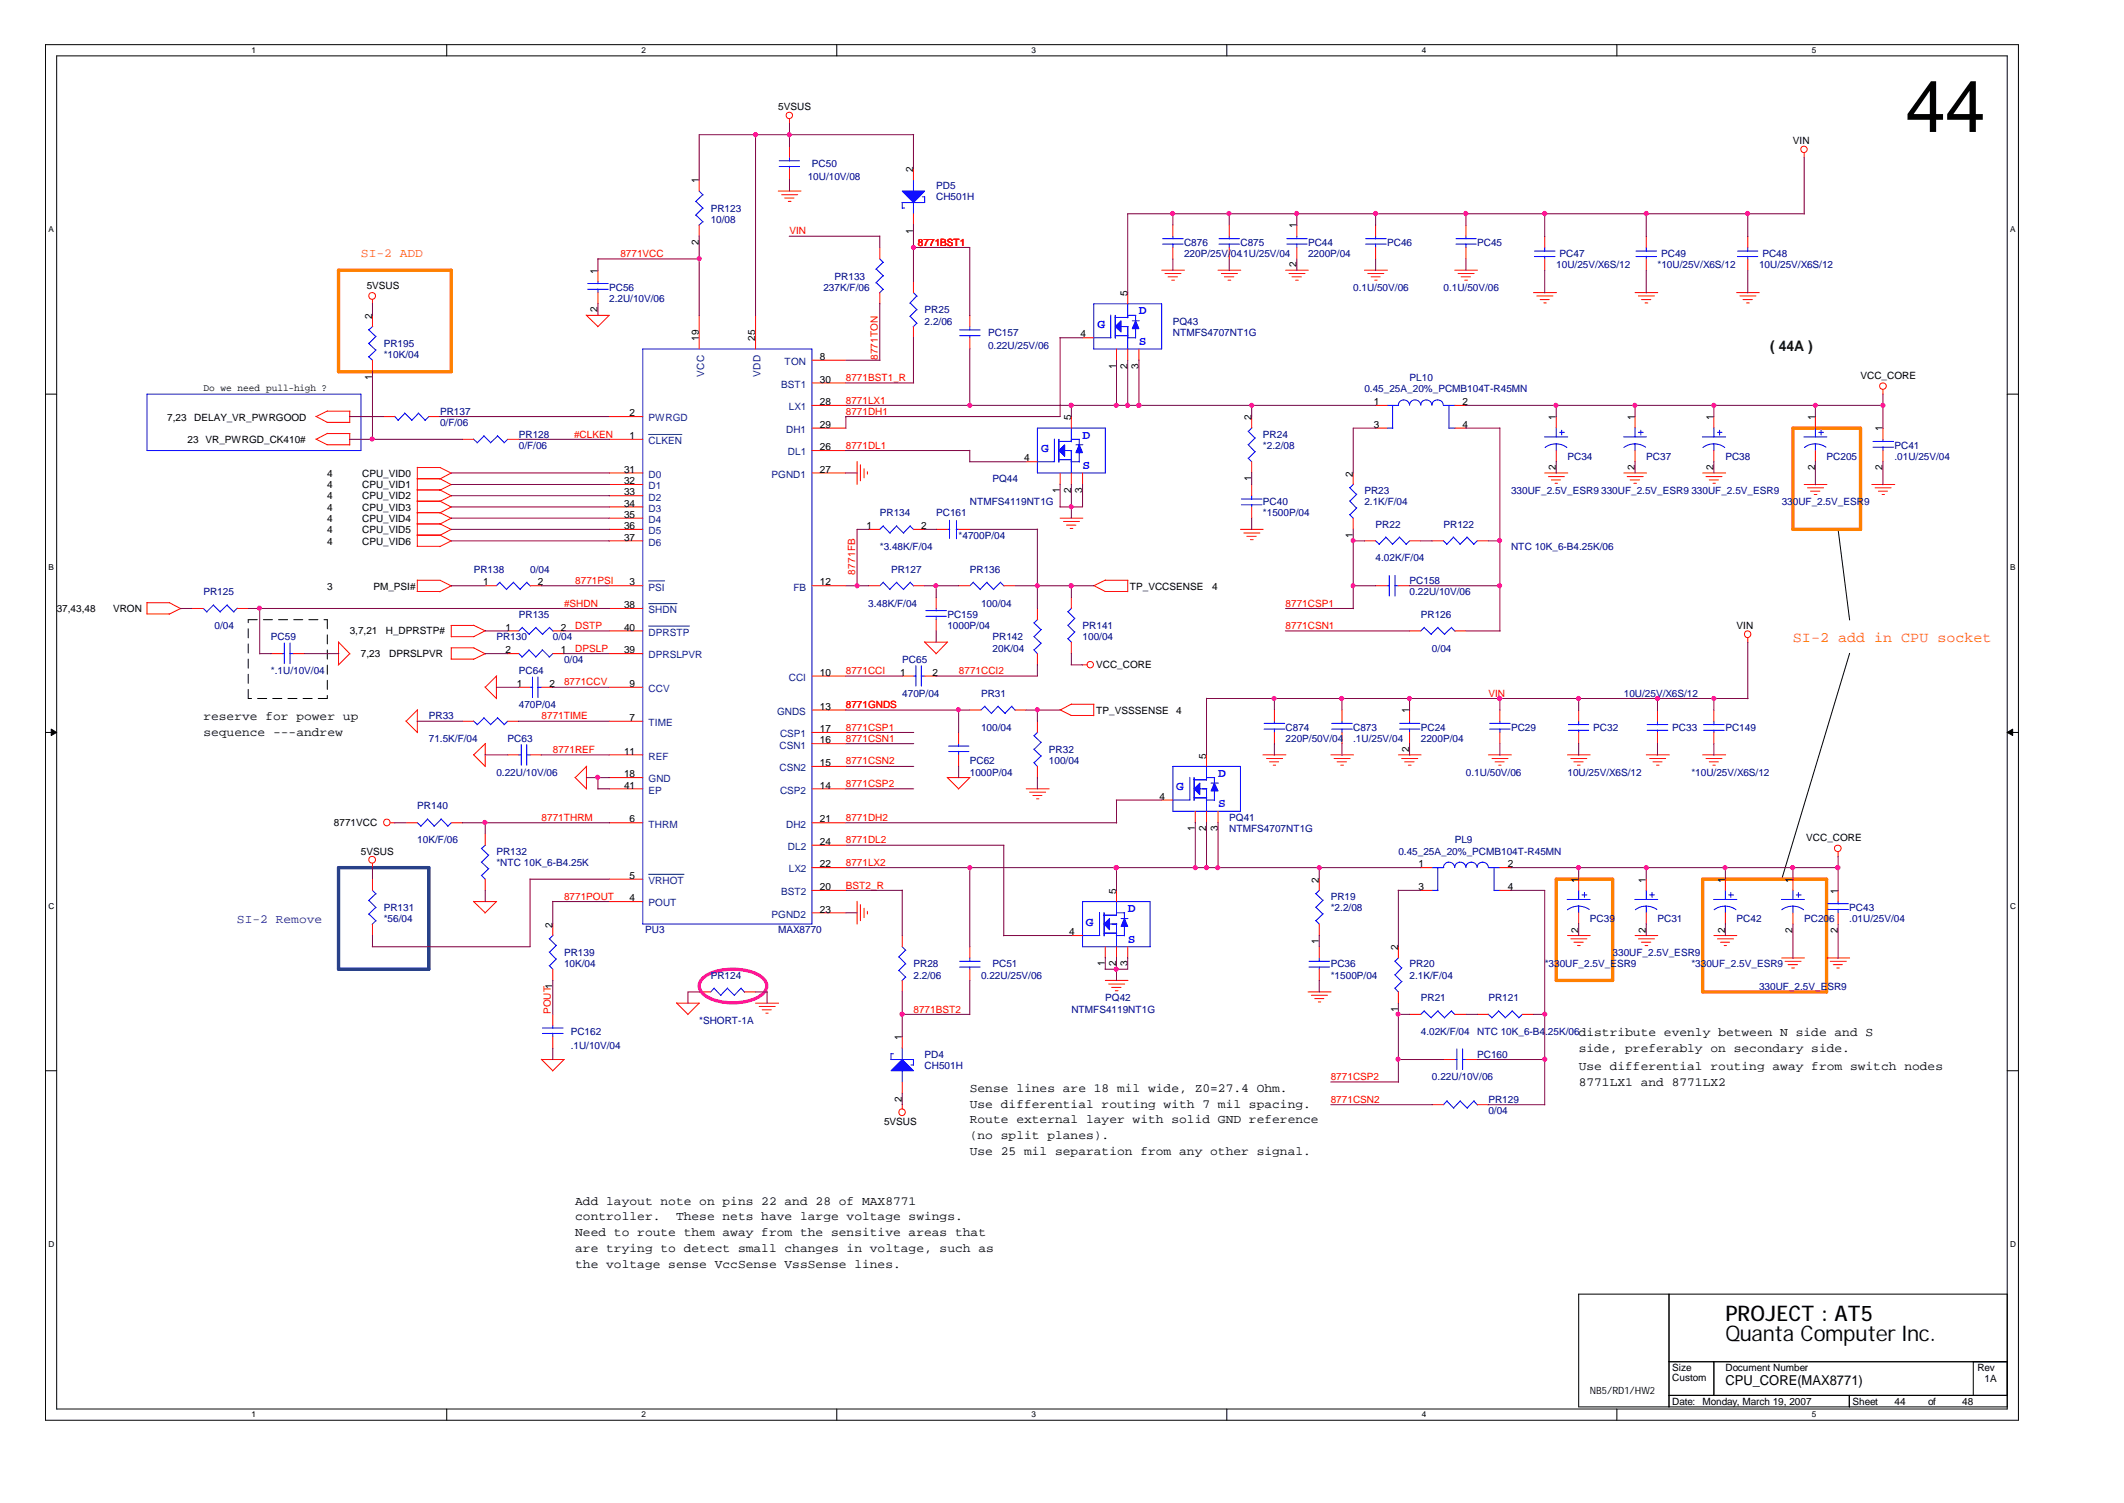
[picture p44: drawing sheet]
<svg xmlns="http://www.w3.org/2000/svg" width="297mm" height="210mm" viewBox="0 0 297 210" stroke-linecap="round" stroke-linejoin="round" font-family="sans-serif">
<defs><g id="words">
<text font-size="10.1" x="266.2" y="18.4">44</text>
<g font-size="3">
<text x="241" y="184.5">PROJECT : AT5</text>
<text x="241" y="187.3">Quanta Computer Inc.</text>
</g>
<text font-size="2" fill="#004000" x="247.3" y="49.1">( 44A )</text>
<text font-size="2" fill="#ff8000" x="250.4" y="89.7">SI-2 add in CPU socket</text>
<text font-size="1.9" x="241" y="193.4">CPU_CORE(MAX8771)</text>
<text font-size="1.7" fill="#ff8000" x="50.4" y="36">SI-2 ADD</text>
<g font-size="1.7" fill="#00f">
<text x="153.3" y="45.8">G</text>
<text x="159.1" y="43.9">D</text>
<text x="159.1" y="48.2">S</text>
<text x="145.4" y="63.1">G</text>
<text x="151.2" y="61.3">D</text>
<text x="151.2" y="65.5">S</text>
<text x="164.3" y="110.4">G</text>
<text x="170.1" y="108.5">D</text>
<text x="170.1" y="112.7">S</text>
<text x="151.7" y="129.3">G</text>
<text x="157.5" y="127.4">D</text>
<text x="157.5" y="131.6">S</text>
</g>
<g font-size="1.7">
<text x="28.4" y="100.6">reserve for power up</text>
<text x="28.4" y="102.8">sequence ---andrew</text>
<text x="220.5" y="149.4">Use differential routing away from switch nodes</text>
<text x="220.5" y="144.6">distribute evenly between N side and S</text>
<text x="220.5" y="146.9">side, preferably on secondary side.</text>
<text x="135.5" y="152.5">Sense lines are 18 mil wide, Z0=27.4 Ohm.</text>
<text x="135.5" y="154.7">Use differential routing with 7 mil spacing.</text>
<text x="220.5" y="151.6">8771LX1 and 8771LX2</text>
<text x="135.5" y="156.9">Route external layer with solid GND reference</text>
<text x="135.5" y="159.1">(no split planes).</text>
<text x="135.5" y="161.3">Use 25 mil separation from any other signal.</text>
<text x="80.3" y="168.2">Add layout note on pins 22 and 28 of MAX8771</text>
<text x="80.3" y="170.4">controller.</text>
<text x="80.3" y="172.6">Need to route them away from the sensitive areas that</text>
<text x="94.4" y="170.4">These nets have large voltage swings.</text>
<text x="80.3" y="174.9">are trying to detect small changes in voltage, such as</text>
<text x="80.3" y="177.1">the voltage sense VccSense VssSense lines.</text>
</g>
<text font-size="1.7" fill="#400080" x="33.1" y="128.9">SI-2 Remove</text>
<g font-size="1.4">
<text x="108.7" y="15.4">5VSUS</text>
<text x="250.4" y="20.1">VIN</text>
<text x="97.6" y="25.6" transform="rotate(-90 97.6 25.6)">1</text>
<text x="127.6" y="24" transform="rotate(-90 127.6 24)">2</text>
<text x="97.6" y="34.2" transform="rotate(-90 97.6 34.2)">2</text>
<text x="127.6" y="32.6" transform="rotate(-90 127.6 32.6)">1</text>
<text x="181.1" y="31.9" transform="rotate(-90 181.1 31.9)">1</text>
<text x="51.2" y="40.3">5VSUS</text>
<text x="83.5" y="38.2" transform="rotate(-90 83.5 38.2)">1</text>
<text x="157.5" y="41.3" transform="rotate(-90 157.5 41.3)">5</text>
<text x="181.1" y="37.3" transform="rotate(-90 181.1 37.3)">2</text>
<text x="52" y="44.5" transform="rotate(-90 52 44.5)">2</text>
<text x="83.5" y="43.6" transform="rotate(-90 83.5 43.6)">2</text>
<text x="97.6" y="47.6" transform="rotate(-90 97.6 47.6)">19</text>
<text x="105.5" y="47.6" transform="rotate(-90 105.5 47.6)">25</text>
<text x="150.9" y="47.1">4</text>
<text x="52" y="53.1" transform="rotate(-90 52 53.1)">1</text>
<text x="114.5" y="53.4">30</text>
<text x="114.5" y="50.3">8</text>
<text x="155.9" y="51.5" transform="rotate(-90 155.9 51.5)">1</text>
<text x="157.5" y="51.5" transform="rotate(-90 157.5 51.5)">2</text>
<text x="159" y="51.5" transform="rotate(-90 159 51.5)">3</text>
<text x="259.9" y="52.9">VCC_CORE</text>
<text x="23.4" y="58.7">7,23</text>
<text x="27.1" y="58.7">DELAY_VR_PWRGOOD</text>
<text x="28.4" y="54.6">Do we need pull-high ?</text>
<text x="87.9" y="58.1">2</text>
<text x="114.5" y="56.6">28</text>
<text x="114.5" y="59.7">29</text>
<text x="149.6" y="58.7" transform="rotate(-90 149.6 58.7)">5</text>
<text x="174.8" y="58.7" transform="rotate(-90 174.8 58.7)">2</text>
<text x="191.9" y="56.6">1</text>
<text x="191.9" y="59.7">3</text>
<text x="204.3" y="56.6">2</text>
<text x="204.3" y="59.7">4</text>
<text x="217.3" y="58.7" transform="rotate(-90 217.3 58.7)">1</text>
<text x="228.3" y="58.7" transform="rotate(-90 228.3 58.7)">1</text>
<text x="239.4" y="58.7" transform="rotate(-90 239.4 58.7)">1</text>
<text x="253.5" y="58.7" transform="rotate(-90 253.5 58.7)">1</text>
<text x="26.2" y="61.9">23 VR_PWRGD_CK410#</text>
<text x="87.9" y="61.3">1</text>
<text x="114.5" y="62.9">26</text>
<text x="143" y="64.4">4</text>
<text x="217.3" y="65.7" transform="rotate(-90 217.3 65.7)">2</text>
<text x="228.3" y="65.7" transform="rotate(-90 228.3 65.7)">2</text>
<text x="239.4" y="65.7" transform="rotate(-90 239.4 65.7)">2</text>
<text x="253.5" y="65.7" transform="rotate(-90 253.5 65.7)">2</text>
<text x="263" y="65.7" transform="rotate(-90 263 65.7)">2</text>
<text x="263" y="60.3" transform="rotate(-90 263 60.3)">1</text>
<text x="45.7" y="66.6">4</text>
<text x="45.7" y="68.2">4</text>
<text x="45.7" y="69.7">4</text>
<text x="45.7" y="71.3">4</text>
<text x="50.6" y="66.6">CPU_VID0</text>
<text x="50.6" y="68.2">CPU_VID1</text>
<text x="50.6" y="69.7">CPU_VID2</text>
<text x="50.6" y="71.3">CPU_VID3</text>
<text x="87.2" y="66">31</text>
<text x="87.2" y="67.6">32</text>
<text x="87.2" y="69.2">33</text>
<text x="87.2" y="70.8">34</text>
<text x="114.5" y="66">27</text>
<text x="148" y="68.8" transform="rotate(-90 148 68.8)">1</text>
<text x="149.6" y="68.8" transform="rotate(-90 149.6 68.8)">2</text>
<text x="151.2" y="68.8" transform="rotate(-90 151.2 68.8)">3</text>
<text x="174.8" y="67.2" transform="rotate(-90 174.8 67.2)">1</text>
<text x="189" y="66.6" transform="rotate(-90 189 66.6)">2</text>
<text x="45.7" y="72.9">4</text>
<text x="45.7" y="74.5">4</text>
<text x="45.7" y="76">4</text>
<text x="50.6" y="72.9">CPU_VID4</text>
<text x="50.6" y="74.5">CPU_VID5</text>
<text x="50.6" y="76">CPU_VID6</text>
<text x="87.2" y="75.5">37</text>
<text x="87.2" y="73.9">36</text>
<text x="87.2" y="72.3">35</text>
<text x="121" y="73.9">1</text>
<text x="128.7" y="73.9">2</text>
<text x="189" y="75.1" transform="rotate(-90 189 75.1)">1</text>
<text x="45.7" y="82.4">3</text>
<text x="52.2" y="82.4">PM_PSI#</text>
<text x="67.5" y="81.8">1</text>
<text x="75.1" y="81.8">2</text>
<text x="87.9" y="81.8">3</text>
<text x="114.5" y="81.8">12</text>
<text x="157.8" y="82.4">TP_VCCSENSE</text>
<text x="169.3" y="82.4">4</text>
<text x="7.9" y="85.5">37,43,48</text>
<text x="15.8" y="85.5">VRON</text>
<text x="48.9" y="88.5">3,7,21</text>
<text x="53.9" y="88.5">H_DPRSTP#</text>
<text x="70.6" y="88.1">1</text>
<text x="78.3" y="88.1">2</text>
<text x="87.2" y="88.1">40</text>
<text x="87.2" y="84.9">38</text>
<text x="242.6" y="87.9">VIN</text>
<text x="50.4" y="91.8">7,23</text>
<text x="54.4" y="91.8">DPRSLPVR</text>
<text x="70.6" y="91.2">2</text>
<text x="72.2" y="95.9">1</text>
<text x="76.8" y="95.9">2</text>
<text x="78.3" y="91.2">1</text>
<text x="87.2" y="91.2">39</text>
<text x="87.9" y="95.9">9</text>
<text x="114.5" y="94.4">10</text>
<text x="125.7" y="94.4">1</text>
<text x="130.3" y="94.4">2</text>
<text x="153.1" y="93.4">VCC_CORE</text>
<text x="87.9" y="100.7">7</text>
<text x="114.5" y="99.1">13</text>
<text x="153.1" y="99.7">TP_VSSSENSE</text>
<text x="164.3" y="99.7">4</text>
<text x="196.8" y="99.6" transform="rotate(-90 196.8 99.6)">1</text>
<text x="87.2" y="105.4">11</text>
<text x="114.5" y="103.8">16</text>
<text x="114.5" y="102.2">17</text>
<text x="114.5" y="107">15</text>
<text x="168.5" y="105.9" transform="rotate(-90 168.5 105.9)">5</text>
<text x="196.8" y="105" transform="rotate(-90 196.8 105)">2</text>
<text x="87.2" y="108.6">18</text>
<text x="87.2" y="110.1">41</text>
<text x="114.5" y="110.1">14</text>
<text x="162" y="111.7">4</text>
<text x="46.7" y="115.4">8771VCC</text>
<text x="50.4" y="119.4">5VSUS</text>
<text x="87.9" y="114.9">6</text>
<text x="114.5" y="114.9">21</text>
<text x="114.5" y="118">24</text>
<text x="166.9" y="116" transform="rotate(-90 166.9 116)">1</text>
<text x="168.5" y="116" transform="rotate(-90 168.5 116)">2</text>
<text x="170.1" y="116" transform="rotate(-90 170.1 116)">3</text>
<text x="252.3" y="117.4">VCC_CORE</text>
<text x="87.9" y="122.7">5</text>
<text x="87.9" y="125.9">4</text>
<text x="114.5" y="124.3">20</text>
<text x="114.5" y="121.1">22</text>
<text x="155.9" y="124.8" transform="rotate(-90 155.9 124.8)">5</text>
<text x="184.2" y="123.2" transform="rotate(-90 184.2 123.2)">2</text>
<text x="198.2" y="121.1">1</text>
<text x="198.2" y="124.3">3</text>
<text x="210.6" y="121.1">2</text>
<text x="210.6" y="124.3">4</text>
<text x="220.5" y="123.2" transform="rotate(-90 220.5 123.2)">1</text>
<text x="229.9" y="123.2" transform="rotate(-90 229.9 123.2)">1</text>
<text x="241" y="123.2" transform="rotate(-90 241 123.2)">1</text>
<text x="250.4" y="123.2" transform="rotate(-90 250.4 123.2)">1</text>
<text x="256.7" y="124.8" transform="rotate(-90 256.7 124.8)">1</text>
<text x="77.2" y="129.6" transform="rotate(-90 77.2 129.6)">2</text>
<text x="114.5" y="127.4">23</text>
<text x="149.4" y="130.6">4</text>
<text x="184.2" y="131.8" transform="rotate(-90 184.2 131.8)">1</text>
<text x="220.5" y="130.2" transform="rotate(-90 220.5 130.2)">2</text>
<text x="229.9" y="130.2" transform="rotate(-90 229.9 130.2)">2</text>
<text x="241" y="130.2" transform="rotate(-90 241 130.2)">2</text>
<text x="250.4" y="130.2" transform="rotate(-90 250.4 130.2)">2</text>
<text x="256.7" y="130.2" transform="rotate(-90 256.7 130.2)">2</text>
<text x="154.3" y="135" transform="rotate(-90 154.3 135)">1</text>
<text x="155.9" y="135" transform="rotate(-90 155.9 135)">2</text>
<text x="157.5" y="135" transform="rotate(-90 157.5 135)">3</text>
<text x="195.3" y="132.7" transform="rotate(-90 195.3 132.7)">2</text>
<text x="195.3" y="141.3" transform="rotate(-90 195.3 141.3)">1</text>
<text x="126" y="145.3" transform="rotate(-90 126 145.3)">1</text>
<text x="126" y="153.9" transform="rotate(-90 126 153.9)">2</text>
<text x="123.5" y="157.2">5VSUS</text>
<text x="233.6" y="191.5">Size</text>
<text x="241" y="191.5">Document Number</text>
<text x="276.2" y="191.5">Rev</text>
<text x="222.1" y="194.7">NB5/RD1/HW2</text>
<text x="233.6" y="192.9">Custom</text>
<text x="233.6" y="196.2">Date:</text>
<text x="237.8" y="196.2">Monday, March 19, 2007</text>
<text x="258.8" y="196.2">Sheet</text>
<text x="264.6" y="196.2">44</text>
<text x="269.3" y="196.2">of</text>
<text x="274.1" y="196.2">48</text>
<text x="277.2" y="193.1">1A</text>
</g>
<g font-size="1.4" fill="#000080">
<text x="113.4" y="23.3">PC50</text>
<text x="99.3" y="29.6">PR123</text>
<text x="112.8" y="25.2">10U/10V/08</text>
<text x="130.8" y="26.4">PD5</text>
<text x="130.8" y="28">CH501H</text>
<text x="99.3" y="31.2">10/08</text>
<text x="165.4" y="34.3">C876</text>
<text x="165.4" y="35.9">220P/25V/04.1U/25V/04</text>
<text x="173.3" y="34.3">C875</text>
<text x="182.7" y="34.3">PC44</text>
<text x="182.7" y="35.9">2200P/04</text>
<text x="193.8" y="34.3">PC46</text>
<text x="206.3" y="34.3">PC45</text>
<text x="217.8" y="35.9">PC47</text>
<text x="232" y="35.9">PC49</text>
<text x="246.2" y="35.9">PC48</text>
<text x="85.1" y="40.6">PC56</text>
<text x="115" y="40.6">237K/F/06</text>
<text x="116.6" y="39">PR133</text>
<text x="189" y="40.6">0.1U/50V/06</text>
<text x="201.6" y="40.6">0.1U/50V/06</text>
<text x="217.4" y="37.5">10U/25V/X6S/12</text>
<text x="231.5" y="37.5">*10U/25V/X6S/12</text>
<text x="245.7" y="37.5">10U/25V/X6S/12</text>
<text x="85.1" y="42.2">2.2U/10V/06</text>
<text x="129.2" y="43.7">PR25</text>
<text x="129.2" y="45.4">2.2/06</text>
<text x="138" y="46.9">PC157</text>
<text x="163.8" y="45.4">PQ43</text>
<text x="163.8" y="46.9">NTMFS4707NT1G</text>
<text x="53.6" y="48.5">PR195</text>
<text x="53.6" y="50.1">*10K/04</text>
<text x="138" y="48.8">0.22U/25V/06</text>
<text x="196.9" y="53.2">PL10</text>
<text x="61.5" y="57.9">PR137</text>
<text x="61.5" y="59.5">0/F/06</text>
<text x="190.6" y="54.8">0.45_25A_20%_PCMB104T-R45MN</text>
<text x="72.5" y="61.1">PR128</text>
<text x="72.5" y="62.7">0/F/06</text>
<text x="176.4" y="61.1">PR24</text>
<text x="176.4" y="62.7">*2.2/08</text>
<text x="218.9" y="64.2">PC34</text>
<text x="230" y="64.2">PC37</text>
<text x="241" y="64.2">PC38</text>
<text x="255.1" y="64.2">PC205</text>
<text x="264.6" y="62.7">PC41</text>
<text x="264.6" y="64.2">.01U/25V/04</text>
<text x="135.5" y="70.5">NTMFS4119NT1G</text>
<text x="138.6" y="67.4">PQ44</text>
<text x="176.4" y="70.5">PC40</text>
<text x="190.6" y="69">PR23</text>
<text x="190.6" y="70.5">2.1K/F/04</text>
<text x="211.1" y="69">330UF_2.5V_ESR9</text>
<text x="223.6" y="69">330UF_2.5V_ESR9</text>
<text x="236.3" y="69">330UF_2.5V_ESR9</text>
<text x="248.9" y="70.5">330UF_2.5V_ESR9</text>
<text x="122.9" y="72.1">PR134</text>
<text x="122.9" y="76.8">*3.48K/F/04</text>
<text x="130.8" y="72.1">PC161</text>
<text x="133.9" y="75.2">*4700P/04</text>
<text x="176.4" y="72.1">*1500P/04</text>
<text x="192.2" y="73.7">PR22</text>
<text x="201.6" y="73.7">PR122</text>
<text x="211.1" y="76.8">NTC 10K_6-B4.25K/06</text>
<text x="28.4" y="83.1">PR125</text>
<text x="66.2" y="80">PR138</text>
<text x="74.1" y="80">0/04</text>
<text x="124.5" y="80">PR127</text>
<text x="135.5" y="80">PR136</text>
<text x="192.2" y="78.4">4.02K/F/04</text>
<text x="196.9" y="81.5">PC158</text>
<text x="196.9" y="83.1">0.22U/10V/06</text>
<text x="30" y="87.9">0/04</text>
<text x="37.8" y="89.4">PC59</text>
<text x="69.3" y="89.4">PR130</text>
<text x="72.5" y="86.3">PR135</text>
<text x="77.2" y="89.4">0/04</text>
<text x="121.3" y="84.7">3.48K/F/04</text>
<text x="132.3" y="86.3">PC159</text>
<text x="132.3" y="87.9">1000P/04</text>
<text x="137" y="84.7">100/04</text>
<text x="138.6" y="89.4">PR142</text>
<text x="151.2" y="87.9">PR141</text>
<text x="151.2" y="89.4">100/04</text>
<text x="198.5" y="86.3">PR126</text>
<text x="37.8" y="94.2">*.1U/10V/04</text>
<text x="72.5" y="94.2">PC64</text>
<text x="78.8" y="92.6">0/04</text>
<text x="126" y="92.6">PC65</text>
<text x="138.6" y="91">20K/04</text>
<text x="200" y="91">0/04</text>
<text x="59.9" y="100.5">PR33</text>
<text x="72.5" y="98.9">470P/04</text>
<text x="126" y="97.3">470P/04</text>
<text x="137" y="97.3">PR31</text>
<text x="226.8" y="97.3">10U/25V/X6S/12</text>
<text x="59.9" y="103.6">71.5K/F/04</text>
<text x="70.9" y="103.6">PC63</text>
<text x="135.5" y="106.7">PC62</text>
<text x="137" y="102">100/04</text>
<text x="146.5" y="105.2">PR32</text>
<text x="146.5" y="106.7">100/04</text>
<text x="179.6" y="102">C874</text>
<text x="179.6" y="103.6">220P/50V/04</text>
<text x="189" y="102">C873</text>
<text x="189" y="103.6">.1U/25V/04</text>
<text x="198.5" y="102">PC24</text>
<text x="198.5" y="103.6">2200P/04</text>
<text x="211.1" y="102">PC29</text>
<text x="222.5" y="102">PC32</text>
<text x="233.6" y="102">PC33</text>
<text x="241" y="102">PC149</text>
<text x="58.3" y="113">PR140</text>
<text x="69.3" y="108.3">0.22U/10V/06</text>
<text x="135.5" y="108.3">1000P/04</text>
<text x="204.8" y="108.3">0.1U/50V/06</text>
<text x="218.9" y="108.3">10U/25V/X6S/12</text>
<text x="236.3" y="108.3">*10U/25V/X6S/12</text>
<text x="58.3" y="117.8">10K/F/06</text>
<text x="69.3" y="119.4">PR132</text>
<text x="171.7" y="114.6">PQ41</text>
<text x="171.7" y="116.2">NTMFS4707NT1G</text>
<text x="195.3" y="119.4">0.45_25A_20%_PCMB104T-R45MN</text>
<text x="203.2" y="117.8">PL9</text>
<text x="69.3" y="120.9">*NTC 10K_6-B4.25K</text>
<text x="185.9" y="125.7">PR19</text>
<text x="53.6" y="127.2">PR131</text>
<text x="53.6" y="128.8">*56/04</text>
<text x="90.1" y="130.4">PU3</text>
<text x="108.7" y="130.4">MAX8770</text>
<text x="185.9" y="127.2">*2.2/08</text>
<text x="222.1" y="128.8">PC39</text>
<text x="231.5" y="128.8">PC31</text>
<text x="242.6" y="128.8">PC42</text>
<text x="252" y="128.8">PC206</text>
<text x="258.3" y="127.2">PC43</text>
<text x="258.3" y="128.8">.01U/25V/04</text>
<text x="78.8" y="133.5">PR139</text>
<text x="78.8" y="135.1">10K/04</text>
<text x="99.3" y="136.7">PR124</text>
<text x="127.6" y="135.1">PR28</text>
<text x="127.6" y="136.7">2.2/06</text>
<text x="137" y="136.7">0.22U/25V/06</text>
<text x="138.6" y="135.1">PC51</text>
<text x="185.9" y="135.1">PC36</text>
<text x="185.9" y="136.7">*1500P/04</text>
<text x="196.9" y="135.1">PR20</text>
<text x="196.9" y="136.7">2.1K/F/04</text>
<text x="215.8" y="135.1">*330UF_2.5V_ESR9</text>
<text x="225.3" y="133.5">330UF_2.5V_ESR9</text>
<text x="236.3" y="135.1">*330UF_2.5V_ESR9</text>
<text x="97.7" y="143">*SHORT-1A</text>
<text x="149.6" y="141.4">NTMFS4119NT1G</text>
<text x="154.4" y="139.8">PQ42</text>
<text x="198.5" y="139.8">PR21</text>
<text x="207.9" y="139.8">PR121</text>
<text x="245.7" y="138.2">330UF_2.5V_ESR9</text>
<text x="79.7" y="144.5">PC162</text>
<text x="79.7" y="146.4">.1U/10V/04</text>
<text x="129.2" y="147.7">PD4</text>
<text x="129.2" y="149.3">CH501H</text>
<text x="198.5" y="144.5">4.02K/F/04</text>
<text x="206.3" y="144.5">NTC 10K_6-B4.25K/06</text>
<text x="206.3" y="147.7">PC160</text>
<text x="200" y="150.8">0.22U/10V/06</text>
<text x="207.9" y="154">PR129</text>
<text x="207.9" y="155.6">0/04</text>
</g>
<g font-size="1.4" fill="#f00">
<text x="86.7" y="35.9">8771VCC</text>
<text x="110.3" y="32.7">VIN</text>
<text x="128.2" y="34.3">8771BST1</text>
<text x="118.2" y="53.2">8771BST1_R</text>
<text x="122.6" y="50.3" transform="rotate(-90 122.6 50.3)">8771TON</text>
<text x="118.2" y="57.9">8771DH1</text>
<text x="118.2" y="56.4">8771LX1</text>
<text x="80.2" y="61.1">#CLKEN</text>
<text x="118.2" y="62.7">8771DL1</text>
<text x="80.3" y="81.5">8771PSI</text>
<text x="119.5" y="80.2" transform="rotate(-90 119.5 80.2)">8771FB</text>
<text x="78.8" y="84.7">#SHDN</text>
<text x="80.3" y="87.9">DSTP</text>
<text x="179.6" y="84.7">8771CSP1</text>
<text x="179.6" y="87.9">8771CSN1</text>
<text x="78.8" y="95.7">8771CCV</text>
<text x="80.3" y="91">DPSLP</text>
<text x="118.2" y="94.2">8771CCI</text>
<text x="133.9" y="94.2">8771CCI2</text>
<text x="75.6" y="100.5">8771TIME</text>
<text x="118.2" y="98.9">8771GNDS</text>
<text x="207.9" y="97.3">VIN</text>
<text x="77.2" y="105.2">8771REF</text>
<text x="118.2" y="106.7">8771CSN2</text>
<text x="118.2" y="103.6">8771CSN1</text>
<text x="118.2" y="102">8771CSP1</text>
<text x="118.2" y="109.9">8771CSP2</text>
<text x="75.6" y="114.6">8771THRM</text>
<text x="118.2" y="117.8">8771DL2</text>
<text x="118.2" y="114.6">8771DH2</text>
<text x="78.8" y="125.7">8771POUT</text>
<text x="118.2" y="124.1">BST2_R</text>
<text x="118.2" y="120.9">8771LX2</text>
<text x="77" y="141.7" transform="rotate(-90 77 141.7)">POUT1</text>
<text x="127.6" y="141.4">8771BST2</text>
<text x="185.9" y="150.8">8771CSP2</text>
<text x="185.9" y="154">8771CSN2</text>
</g>
<g font-size="1.4" fill="#004080">
<text x="98.3" y="52.6" transform="rotate(-90 98.3 52.6)">VCC</text>
<text x="106.2" y="52.6" transform="rotate(-90 106.2 52.6)">VDD</text>
<text x="109.6" y="51">TON</text>
<text x="90.6" y="58.9">PWRGD</text>
<text x="109.1" y="54.2">BST1</text>
<text x="110.2" y="57.3">LX1</text>
<text x="90.6" y="62">CLKEN</text>
<text x="109.8" y="60.5">DH1</text>
<text x="110.1" y="63.6">DL1</text>
<text x="90.6" y="66.7">D0</text>
<text x="90.6" y="68.3">D1</text>
<text x="90.6" y="69.9">D2</text>
<text x="90.6" y="71.5">D3</text>
<text x="107.8" y="66.7">PGND1</text>
<text x="90.6" y="76.2">D6</text>
<text x="90.6" y="74.6">D5</text>
<text x="90.6" y="73">D4</text>
<text x="90.6" y="82.5">PSI</text>
<text x="110.8" y="82.5">FB</text>
<text x="90.6" y="88.8">DPRSTP</text>
<text x="90.6" y="85.7">SHDN</text>
<text x="90.6" y="92">DPRSLPVR</text>
<text x="110.2" y="95.1">CCI</text>
<text x="90.6" y="96.7">CCV</text>
<text x="90.6" y="101.4">TIME</text>
<text x="108.5" y="99.8">GNDS</text>
<text x="90.6" y="106.1">REF</text>
<text x="108.9" y="104.5">CSN1</text>
<text x="108.9" y="107.7">CSN2</text>
<text x="109" y="103">CSP1</text>
<text x="90.6" y="110.8">EP</text>
<text x="90.6" y="109.3">GND</text>
<text x="109" y="110.8">CSP2</text>
<text x="90.6" y="115.6">THRM</text>
<text x="109.8" y="115.6">DH2</text>
<text x="110.1" y="118.7">DL2</text>
<text x="90.6" y="123.5">VRHOT</text>
<text x="109.1" y="125">BST2</text>
<text x="110.2" y="121.8">LX2</text>
<text x="90.6" y="126.6">POUT</text>
<text x="107.8" y="128.2">PGND2</text>
</g>
<g font-size="1.1">
<text x="35.1" y="7.4">1</text>
<text x="89.6" y="7.4">2</text>
<text x="144.1" y="7.4">3</text>
<text x="198.6" y="7.4">4</text>
<text x="253.1" y="7.4">5</text>
<text x="6.8" y="32.4">A</text>
<text x="280.8" y="32.4">A</text>
<text x="6.8" y="79.6">B</text>
<text x="280.8" y="79.6">B</text>
<text x="6.8" y="126.9">C</text>
<text x="280.8" y="126.9">C</text>
<text x="6.8" y="174.1">D</text>
<text x="280.8" y="174.1">D</text>
<text x="35.1" y="197.9">1</text>
<text x="89.6" y="197.9">2</text>
<text x="144.1" y="197.9">3</text>
<text x="198.6" y="197.9">4</text>
<text x="253.1" y="197.9">5</text>
</g>
</g></defs>
<g fill="none" stroke="#000" stroke-width=".14">
<path d="M6.3 6.2h275.6v192.1h-275.6zM7.9 7.8h272.5v189h-272.5zM62.4 6.2v1.6M116.9 6.2v1.6M171.4 6.2v1.6M225.8 6.2v1.6M6.3 55h1.6M280.4 55h1.5M256.8 73.9l1.6 12.7M258.4 91.2l-9.5 31.6M6.3 102.3h1.6M280.4 102.3h1.5"/>
<path d="M6.3 149.5h1.6M280.4 149.5h1.5M62.4 196.8v1.5M116.9 196.8v1.5M171.4 196.8v1.5M225.8 196.8v1.5M233.1 190.2h47.3M233.1 180.7v15.8M233.1 194.9h47.3M239.4 190.2v4.7M258.3 194.9v1.6M275.6 190.2v4.7"/>
<path d="M280.4 180.7h-59.9v15.8h59.9"/>
</g>
<g fill="#000" stroke="#000" stroke-width=".14">
<path d="M7.2 101.8l.7 .5-.7 .4z" fill-rule="evenodd"/>
<path d="M280.4 102.3l.7-.5v.9z" fill-rule="evenodd"/>
</g>
<g fill="none" stroke="#00f" stroke-width=".14">
<path d="M82.1 39.6h2.9M83.5 39.3v.3M97.2 28.1l1 1M97.2 30l1 1M97.7 26.7l.5 .5M98.2 27.2l-1 1M98.2 29.1l-1 1M98.2 31l-.6 .5M108.8 22.5h2.9M108.8 23.3h2.9M110.3 22v.5M110.3 23.2v.4"/>
<path d="M122.4 37.6l1 .9M122.4 39.5l1 .9M122.9 36.2l.5 .5M123.4 36.6l-1.1 1M123.4 38.5l-1.1 1M126 28.3v.8M126 29.1h.4M127.6 25.1v1.6M127.6 28.3v1.6M128.8 27.5h.4M129.2 27.4v.9h-3.2M162.4 34.1h2.9"/>
<path d="M162.4 33.3h2.9M163.8 33v.4M163.8 34.1v.5M170.3 34.1h2.8M170.3 33.3h2.8M171.7 33v.4M171.7 34.1v.5M179.7 34.1h2.9M179.7 33.3h2.9M181.1 33v.4M181.1 34.1v.5M190.8 34.1h2.8"/>
<path d="M190.8 33.3h2.8M192.2 33v.4M192.2 34.1v.5M203.4 34.1h2.8M203.4 33.3h2.8M204.8 33v.4M204.8 34.1v.5M214.3 35.1h2.9M214.3 35.8h2.9M215.8 34.6v.5M215.8 35.8v.4M228.5 35.1h2.9"/>
<path d="M228.5 35.8h2.9M230 34.6v.5M230 35.8v.4M242.7 35.1h2.8M242.7 35.8h2.8M244.1 34.6v.5M244.1 35.8v.4M20.5 55h29.9v7.9h-29.9zM51.5 49.8l.5 .5M51.5 47.9l1 1M51.5 46l1 1M52.1 45.6l-.6 .5"/>
<path d="M52.5 48.9l-1 .9M52.5 47l-1 1M55.1 58.1l.5 .6M56.5 57.7l1 1M56.6 57.7l-1 1M58.4 57.7l1 1M58.5 57.7l-1 1M59.9 58.2l-.5 .5M82.1 40.4h2.9M83.5 40.4v.5M89.8 48.7h23.6v80.3h-23.6zM123.4 40.4l-.5 .5"/>
<path d="M127.1 42.3l1 1M127.1 44.2l1 1M127.6 40.9l.5 .5M128.1 41.3l-1 1M128.1 43.2l-1 1M128.1 45.1l-.5 .5M134 46.1h2.9M134 46.9h2.9M135.5 45.6v.5M135.5 46.8v.4M144.9 59.8h9.5v6.3h-9.5zM149.6 59.7v2"/>
<path d="M152.8 42.4h9.5v6.3h-9.5zM152.8 47.2h2.4M155.2 44v3.2M155.7 44.3h1.8M155.8 46.9h1.8M155.8 44v3.2M156.6 45.6h1M157.5 47.2h1.1M157.5 42.4v2M157.5 45.6v3.2M157.5 44h1.2M158.2 44.8h.9"/>
<path d="M158.6 44v.8M158.6 45.9v1.3M174.9 59.7l-.5 .6M193.8 56.6h1.6M193.8 59.8h.8M194.5 56.6v3.2M195.3 56.6a.79 .79 0 0 1 .8-.7 .79 .79 0 0 1 .8 .7 .79 .79 0 0 1 .8-.7 .79 .79 0 0 1 .8 .7 .79 .79 0 0 1 .7-.7 .79 .79 0 0 1 .8 .7 .79 .79 0 0 1 .8-.7 .79 .79 0 0 1 .8 .7M201.6 56.6h1.6M202.4 59.8h.8M202.4 56.6v3.2M217.4 59.7v1.3M228.4 59.7v1.3"/>
<path d="M239.4 59.7v1.3M253.6 59.7v1.3M66.1 61.3l.6 .5M67.6 60.8l.9 1M67.6 60.9l-1 1M69.5 60.8l.9 1M69.5 60.9l-1 1M70.9 61.4l-.5 .5M123.4 73.5l.9 1M123.4 73.4l-.5 .5M125.2 73.5l1 1M125.3 73.4l-1 1"/>
<path d="M127.1 73.5l.5 .5M127.2 73.4l-1 1M132.3 73.9h.4M132.6 72.7v2.5M133.6 73.9h.3M133.6 72.7v2.5M144.9 64.5h2.4M147.3 61.3v3.2M147.9 61.7h1.7M147.9 61.4v3.1M147.9 64.2h1.8M148.7 62.9h1"/>
<path d="M149.6 64.5h1.1M149.6 62.9v3.2M149.6 61.4h1.2M150.3 62.1h1M150.7 61.4v.8M150.7 63.2v1.3M173.4 69.7h2.9M173.4 70.5h2.9M174.3 64l.5 .5M174.3 62.1l1 1M174.3 60.2l1 1M174.8 69.2v.5"/>
<path d="M174.8 70.5v.3M175.3 63l-.9 1M175.3 61.1l-.9 1M188.5 71.9l.5 .5M188.5 69.9l1 1.1M188.5 68.1l1 1M189.1 67.6l-.5 .5M189.5 70.9l-.9 1M189.5 69l-.9 1M192.1 75.5l.6 .5M193.5 75l1 1M193.6 75l-1 1"/>
<path d="M195.5 75l.9 1M195.5 75l-1 1M196.9 75.5l-.5 .5M201.6 75.5l.5 .5M203 75l1 1M203 75l-.9 1M204.9 75l1 1M204.9 75l-1 1M206.3 75.5l-.5 .5M215.7 61h3.3M215.8 62.5a2.54 2.54 0 0 1 3.1 0M217.4 61.9v1"/>
<path d="M217.8 60.4h.7M218.1 60.1v.7M226.8 61h3.2M228.4 61.9v1M228.9 60.4h.6M229.2 60.1v.7M229.9 62.5a2.67 2.67 0 0 0-1.6-.5 2.54 2.54 0 0 0-1.5 .5M237.8 61h3.2M237.9 62.5a2.54 2.54 0 0 1 3 0M239.4 61.9v1M239.9 60.4h.6M240.2 60.1v.7"/>
<path d="M252 61h3.2M253.6 61.9v1M254 60.4h.7M254.4 60.1v.7M255.1 62.5a2.56 2.56 0 0 0-3 0M261.6 62.5h2.9M261.6 61.7h2.9M263 61.4v.3M263 62.4v.5M28.4 85l.5 .5M29.8 84.5l1 1M29.8 84.5l-.9 .9"/>
<path d="M31.7 84.5l1 1M31.7 84.5l-1 .9M33.1 84.9l-.5 .5M39.4 91.3h.4M39.7 89.8v2.9M40.5 91.3h.5M40.5 89.8v2.9M69.8 81.3l1 1.1M69.8 81.3l-.5 .5M71.7 81.3l1 1.1M71.8 81.3l-1.1 1M72.4 91.2l.5 .6"/>
<path d="M72.9 87.6l1.1 1M73 87.6l-.5 .5M73.6 81.3l.5 .5M73.6 81.3l-1 1M73.9 90.7l.9 1.1M73.9 90.8l-1 1M74 96h.4M74.4 94.5v2.9M74.8 87.6l1 1M74.9 87.6l-1 1M75.1 96h.5M75.1 94.5v2.9"/>
<path d="M75.7 90.7l1.1 1.1M75.8 90.8l-1 1M76.8 87.6l.5 .6M76.8 87.6l-1 1M77.2 91.3l-.5 .5M123.4 81.3l.9 1.1M123.4 81.3l-.5 .5M125.2 81.3l1 1.1M125.3 81.3l-1 1M127.1 81.3l.5 .5M127.2 81.3l-1 1M127.6 94.4h.4"/>
<path d="M127.9 93v2.8M128.7 94.4h.5M128.7 93v2.8M129.3 86.1h2.9M129.3 85.3h2.9M130.8 85v.3M130.8 86v.5M135.9 81.3l1 1.1M136 81.3l-.5 .5M137.5 98.7l1 1M137.6 98.6l-.6 .6M137.8 81.3l1 1.1"/>
<path d="M137.9 81.3l-1 1M139.4 98.7l1 1M139.4 98.6l-.9 1M139.7 81.3l.6 .5M139.8 81.3l-1 1M141.3 98.7l.5 .5M141.4 98.6l-1 1M144.4 90.7l.5 .6M144.4 88.9l1 .9M144.4 87l1 .9M144.9 86.5l-.5 .5M145.5 89.8l-1.1 1"/>
<path d="M145.5 87.9l-1.1 1M149.1 89.2l.5 .5M149.1 87.3l1 1M149.1 85.4l1 1M149.7 84.9l-.5 .5M150.2 88.2l-1 1M150.2 86.3l-1 1M193.8 81.8h.3M194.1 80.4v2.8M194.8 81.8h.5M194.9 80.4v2.8M198.9 87.6l1 1"/>
<path d="M199 87.6l-.5 .5M200.8 87.6l1 1M200.9 87.6l-1 1M202.7 87.6l.5 .6M202.8 87.6l-1 1M58.3 114.9l.5 .5M59.7 114.4l1 1M59.7 114.4l-.9 1M61.6 114.4l1 1M61.6 114.4l-1 1M63 114.9l-.5 .5M66.1 100.7l.6 .5"/>
<path d="M67.2 118.5l1 .9M67.6 100.2l.9 1M67.6 100.3l-1 .9M67.8 118l-.5 .5M68.3 119.4l-1 1M69.5 100.2l.9 1M69.5 100.3l-1 .9M70.9 100.7l-.5 .5M72.5 105.4h.4M72.8 104v2.9M73.5 105.4h.5M73.6 104v2.9"/>
<path d="M132.5 105h2.8M132.5 104.2h2.8M133.9 103.9v.3M133.9 104.9v.5M144.4 106.5l.5 .5M144.4 104.6l1 1M144.4 102.7l1 1M144.9 102.2l-.5 .6M145.5 105.6l-1.1 .9M145.5 103.6l-1.1 1.1M163.8 111.7h2.4M163.8 107h9.5v6.3h-9.5z"/>
<path d="M166.2 108.6v3.1M166.8 108.9h1.7M166.8 108.6v3.2M166.8 111.4h1.8M167.6 110.2h1M168.5 111.7h1.1M168.5 107v1.9M168.5 110.2v3.1M168.5 108.6h1.2M169.2 109.4h1M169.6 108.6v.8M169.6 110.5v1.3"/>
<path d="M176.6 101.8h2.9M176.6 101h2.9M178 100.7v.4M178 101.8v.5M186 101.8h2.9M186 101h2.9M187.5 100.7v.4M187.5 101.8v.5M195.5 101.8h2.8M195.5 101h2.8M196.9 100.7v.4M196.9 101.8v.5"/>
<path d="M208.1 101.8h2.8M208.1 101h2.8M209.5 100.7v.4M209.5 101.8v.5M219.1 101.2h2.8M219.1 102h2.8M220.5 100.7v.5M220.5 102v.3M230.1 101.2h2.9M230.1 102h2.9M231.5 100.7v.5M231.5 102v.3"/>
<path d="M238 101.2h2.8M238 102h2.8M239.4 100.7v.5M239.4 102v.3M51.5 125.7l1 1.1M51.5 127.6l1 1M52 124.3l.5 .6M52.5 124.8l-1 1M52.5 126.7l-1 1M52.5 128.6l-.5 .5M67.2 122.2l.6 .6M67.2 120.4l1 .9"/>
<path d="M68.3 121.3l-1 1M76.7 134.8l.5 .6M76.7 132.9l1 1.1M76.7 131.1l1 1M77.3 130.6l-.5 .5M77.7 133.9l-.9 1M77.7 132l-.9 1M99.7 138l1 1M99.8 138l-.5 .5M101.6 138l1 1M101.6 138l-.9 1M103.5 138l.5 .6"/>
<path d="M103.5 138l-.9 1M125.6 133.6l.9 1M125.6 135.5l.9 1M126 132.2l.5 .5M126.5 132.7l-1 1M126.5 134.6l-1 1M126.5 136.5l-.5 .5M134 134.3h2.9M134 135.1h2.9M135.5 133.8v.5M135.5 135v.4M151.2 130.7h2.4"/>
<path d="M151.2 125.9h9.5v6.3h-9.5zM153.6 127.4v3.3M154.2 127.8h1.8M154.2 127.5v3.2M154.2 130.3h1.8M155 129h1M155.9 130.7h1.2M156 125.9v2M156 129v3.3M156 127.5h1.1M156.6 128.3h1M157.1 127.5v.8"/>
<path d="M157.1 129.4v1.3M182.8 134.3h2.9M182.8 135.1h2.9M183.8 128.5l.5 .5M183.8 126.7l1 .9M183.8 124.8l1 .9M184.3 133.8v.5M184.3 135v.4M184.3 124.3l-.5 .5M184.8 127.6l-1 1M184.8 125.7l-1 1M194.8 138l.5 .5"/>
<path d="M194.8 136.1l1 1M194.8 134.2l1 1M195.4 133.7l-.5 .6M195.8 137l-.9 1M195.8 135.1l-.9 1.1M200 121.2h1.7M200 124.3h.9M200.8 121.2v3.2M201.6 121.1a.79 .79 0 0 1 .8-.7 .79 .79 0 0 1 .8 .7 .79 .79 0 0 1 .8-.7 .79 .79 0 0 1 .8 .7 .79 .79 0 0 1 .7-.7 .79 .79 0 0 1 .8 .7 .79 .79 0 0 1 .8-.7 .79 .79 0 0 1 .8 .7M207.9 121.2h1.6M208.7 124.3h.8M208.7 121.2v3.2"/>
<path d="M218.9 125.6h3.2M220.5 124.3v1.3M220.5 126.5v1M221 125h.7M221.3 124.6v.7M222 127a2.67 2.67 0 0 0-1.5-.5 2.54 2.54 0 0 0-1.6 .6M228.3 125.6h3.3M230 124.3v1.3M230 126.5v1M230.4 125h.7M230.8 124.6v.7M231.4 127a2.56 2.56 0 0 0-3 .1"/>
<path d="M239.4 125.6h3.2M239.4 127.1a2.54 2.54 0 0 1 3.1 0M241 124.3v1.3M241 126.5v1M241.5 125h.6M241.8 124.6v.7M248.8 125.6h3.3M248.9 127.1a2.54 2.54 0 0 1 3 0M250.4 124.3v1.3M250.4 126.5v1M250.9 125h.7M251.2 124.6v.7"/>
<path d="M255.3 127h2.9M255.3 126.2h2.9M256.8 125.9v.4M256.8 127v.5M75.8 144.3h2.9M75.8 143.6h2.9M77.2 143.2v.4M77.2 144.3v.5M124.4 148h3.2v.8M124.5 147.1v.9M124.5 147.2h.3M126 146.4v1.6"/>
<path d="M126 149.5v1.6M127.3 148.7h.3M198.9 141.2l1 1M199 141.2l-.5 .5M200.8 141.2l1 1M200.9 141.2l-1 .9M202.1 153.8l1 1M202.1 153.7l-.5 .6M202.7 141.2l.5 .5M202.8 141.2l-1 .9M203.2 148h.3M203.5 146.5v2.9"/>
<path d="M204 153.8l1 1M204 153.7l-1 1M204.3 148h.5M204.3 146.5v2.9M205.9 153.8l.5 .5M205.9 153.7l-1 1M207.9 141.6l.5 .5M209.3 141.2l1 .9M209.3 141.2l-.9 1M211.2 141.2l1 .9M211.2 141.2l-1 1M212.6 141.7l-.5 .5"/>
</g>
<path d="M34.7 86.5h11M34.7 97.6v-11.1M45.7 86.5v11.1M45.7 97.6h-11" fill="none" stroke="#000" stroke-width=".14" stroke-dasharray="1.3 .8"/>
<path d="M47.3 37.7h15.7v14.2h-15.7zM250.4 59.8h9.5v14.1h-9.5zM217.4 122.8h7.9v14.1h-7.9zM237.8 122.8h17.3v15.7h-17.3z" fill="none" stroke="#ff8000" stroke-width=".47"/>
<path d="M47.3 121.2h12.6v14.2h-12.6z" fill="none" stroke="#004080" stroke-width=".47"/>
<path d="M98 136.8a5.9 5.9 0 0 1 4.4-1.4 6 6 0 0 1 4.3 1.4 1.42 1.42 0 0 1-.4 2.2 7.9 7.9 0 0 1-7.8 0 1.48 1.48 0 0 1-.5-2.2z" fill="none" stroke="#f0f" stroke-width=".47"/>
<g fill="none" stroke="#f00" stroke-width=".14">
<path d="M110.3 16.6v.7M83.5 37.7v1.6M97.7 25.1v1.6M97.7 31.4v1.6M108.7 26.7h3.2M109.2 27.2h2.2M109.6 27.7h1.3M110.1 28.1h.4M110.3 20.4v1.6M110.3 23.6v1.5M122.9 34.6v1.6M127.6 23.6v1.5"/>
<path d="M127.6 29.9v1.5M127.6 39.3v1.6M162.3 37.7h3.1M162.7 38.2h2.3M163.2 38.7h1.3M163.7 39.1h.3M163.8 31.4v1.6M163.8 34.6v1.6M170.1 37.7h3.2M170.6 38.2h2.2M171 38.7h1.3M171.5 39.1h.4"/>
<path d="M171.7 31.4v1.6M171.7 34.6v1.6M179.6 37.7h3.2M180 38.2h2.3M180.5 38.7h1.3M181 39.1h.4M181.1 31.4v1.6M181.1 34.6v1.6M190.6 37.7h3.2M191.1 38.2h2.2M191.5 38.7h1.3M192 39.1h.4"/>
<path d="M192.2 31.4v1.6M192.2 34.6v1.6M203.2 37.7h3.2M203.7 38.2h2.2M204.1 38.7h1.3M204.6 39.1h.4M204.8 31.4v1.6M204.8 34.6v1.6M215.8 33v1.6M215.8 36.2v1.5M230 33v1.6M230 36.2v1.5"/>
<path d="M244.1 33v1.6M244.1 36.2v1.5M252 21.4v.6M44.1 58.1l1.6 .9M45.7 59h3.2M45.7 57.4h3.2M45.8 57.4l-1.6 .8M48.9 57.4v1.6M52 41.8v.7M52 44v1.6M52 50.3v1.6M53.6 58.2h1.6"/>
<path d="M59.9 58.2h1.6M81.9 44l1.6 1.6M81.9 44h3.2M83.5 40.9v1.5M85.1 44l-1.6 1.6M85.1 58.2h4.7M97.7 44v4.7M105.5 44v4.7M113.4 56.6h4.8M113.4 59.8h4.8M113.4 53.5h4.8M113.4 50.3h4.8"/>
<path d="M122.9 40.9v1.5M127.6 45.6v1.6M135.5 44v1.6M135.5 47.2v1.5M149.6 58.2v1.6M151.2 47.2h1.6M156 48.7v1.6M157.5 40.9v1.5M157.5 48.7v1.6M159.1 48.7v1.6M174.8 58.2v1.6M192.2 56.6h1.6"/>
<path d="M192.2 59.8h1.6M203.2 56.6h1.6M203.2 59.8h1.6M214.2 40.9h3.2M214.7 41.3h2.2M215.1 41.8h1.3M215.6 42.3h.4M217.4 58.2v1.6M228.4 40.9h3.2M228.4 58.2v1.6M228.9 41.3h2.2M229.3 41.8h1.3"/>
<path d="M229.8 42.3h.4M239.4 58.2v1.6M242.6 40.9h3.1M243 41.3h2.3M243.5 41.8h1.3M244 42.3h.3M253.6 58.2v1.6M263 54.4v.7M263 59.8v1.6M44.1 61.3l1.6 .8M45.7 62.1h3.2M45.7 60.6h3.2"/>
<path d="M45.8 60.5l-1.6 .9M48.9 60.6v1.6M58.3 66.9h3.2M58.3 68.4h3.2M58.3 70h3.2M58.3 71.6h3.2M58.3 73.2h3.2M58.3 74.7h3.2M58.3 76.3h3.2M58.3 65.2v11.1M58.3 65.3h3.2M61.5 65.3l1.6 .8"/>
<path d="M61.5 66.9l1.6 .8M61.5 68.4l1.6 .9M61.5 70l1.6 .8M61.5 71.6l1.6 .8M61.5 73.2l1.6 .8M61.5 74.7l1.6 .9M63 66.1l-1.6 .8M63 67.7l-1.6 .8M63 69.2l-1.6 .8M63 70.8l-1.6 .8M63 72.4l-1.6 .8M63 73.9l-1.6 .9"/>
<path d="M63 75.5l-1.6 .8M64.6 61.4h1.6M70.9 61.4h1.6M85.1 66.1h4.7M85.1 67.7h4.7M85.1 73.9h4.7M85.1 72.4h4.7M85.1 75.5h4.7M85.1 69.2h4.7M85.1 70.8h4.7M85.1 61.4h4.7M113.4 66.1h4.8"/>
<path d="M113.4 62.9h4.8M119.7 64.4v3.3M120.2 64.9v2.3M120.7 65.5v1.2M121.2 65.9v.3M121.3 73.9h1.6M127.6 73.9h1.6M130.8 73.9h1.5M133.9 73.9h1.6M143.3 64.5h1.6M148.1 72.4h3.2M148.1 66.1v1.6"/>
<path d="M148.5 72.8h2.3M149 73.3h1.3M149.5 73.8h.4M149.6 66.1v1.6M151.2 66.1v1.6M173.3 73.9h3.1M173.7 74.4h2.3M174.2 74.9h1.3M174.7 75.4h.3M174.8 64.5v1.6M174.8 67.7v1.5M174.8 70.8v1.6"/>
<path d="M189 66.1v1.6M189 72.4v1.5M190.6 75.5h1.6M196.9 75.5h1.6M200 75.5h1.6M206.3 75.5h1.6M215.8 66.1h3.2M216.3 66.6h2.2M216.7 67h1.3M217.2 67.5h.4M217.4 62.9v1.6M226.8 66.1h3.2"/>
<path d="M227.3 66.6h2.2M227.7 67h1.3M228.2 67.5h.4M228.4 62.9v1.6M237.8 66.1h3.2M238.3 66.6h2.2M238.8 67h1.2M239.3 67.5h.3M239.4 62.9v1.6M252 67.7h3.2M252.5 68.1h2.2M252.9 68.6h1.3"/>
<path d="M253.4 69.1h.4M253.6 62.9v1.6M261.5 67.7h3.2M261.9 68.1h2.3M262.4 68.6h1.3M262.9 69.1h.3M263 62.9v1.6M20.5 85.7h3.2M20.5 84.2h3.2M20.5 84.1v1.6M23.7 84.2l1.6 .8M25.2 85l-1.6 .8"/>
<path d="M26.8 85h1.6M33.1 85h1.6M37.8 91.3h1.6M41 91.3h1.5M47.3 89.6v3.3M47.3 89.7l1.6 1.6M48.9 91.3l-1.7 1.6M58.3 82.6h3.2M58.3 81v1.6M58.3 99.2v3.1M58.3 81h3.2M58.3 99.1l-1.6 1.6"/>
<path d="M61.5 81l1.6 .8M63 92h3.2M63 87.3h3.2M63 90.5h3.2M63 87.3v1.7M63 90.4v1.6M63 81.8l-1.6 .8M63 88.9h3.2M66.1 87.3l1.7 .8M66.2 90.5l1.6 .8M67.7 95.9l1.6 1.7M67.8 81.8h1.5"/>
<path d="M67.8 91.3l-1.7 .8M67.8 88.1l-1.6 .8M69.3 94.4v3.2M69.4 94.4l-1.6 1.6M70.9 88.1h1.6M70.9 91.3h1.6M72.5 96h1.5M74 81.8h1.6M75.6 96h1.6M77.2 88.1h1.6M77.2 91.3h1.6M85.1 81.8h4.7"/>
<path d="M85.1 85h4.7M85.1 88.1h4.7M85.1 96h4.7M85.1 91.3h4.7M113.4 81.8h4.8M113.4 94.4h4.8M113.4 99.2h4.8M121.3 81.8h1.6M126 94.4h1.6M127.6 81.8h1.6M129.1 89.6l1.7 1.7M129.2 89.7h3.2"/>
<path d="M129.2 94.4h1.6M130.8 83.4v1.6M130.8 86.5v1.6M132.3 89.7l-1.6 1.6M133.9 81.8h1.6M135.5 99.2h1.5M140.2 81.8h1.6M141.8 99.2h1.5M144.9 85v1.5M144.9 91.3v1.6M148 99.1l1.6 .8M149.6 99.9h3.2"/>
<path d="M149.6 83.4v1.6M149.6 89.7v1.6M149.6 98.4h3.2M149.7 98.3l-1.6 .9M151.2 92.9h.6M152.7 81.8l1.7 .8M152.8 98.4v1.6M154.3 82.6h3.2M154.4 81h3.2M154.4 81l-1.6 .8M157.5 81v1.6M178 99.2v1.5"/>
<path d="M187.5 99.2v1.5M192.2 81.8h1.6M195.3 81.8h1.6M196.9 88.1h1.6M196.9 99.2v1.5M203.2 88.1h1.6M209.5 99.2v1.5M220.5 99.2v1.5M231.5 99.2v1.5M239.4 99.2v1.5M244.1 89.1v.6M54.5 114.9h.7"/>
<path d="M56.7 100.7l1.6 1.6M56.7 114.9h1.6M63 114.9h1.6M64.6 100.7h1.6M66.1 105.4l1.7 1.6M67.8 103.9v3.2M67.8 116.5v1.5M67.8 103.8l-1.6 1.6M70.9 105.4h1.6M70.9 100.7h1.6M74 105.4h1.6M80.3 108.6l1.6 1.6"/>
<path d="M81.9 107v3.2M82 107l-1.7 1.6M85.1 105.4h4.7M85.1 114.9h4.7M85.1 108.6h4.7M85.1 110.2h4.7M85.1 100.7h4.7M113.4 114.9h4.8M113.4 110.2h4.8M113.4 118h4.8M113.4 103.9h4.8M113.4 102.3h4.8"/>
<path d="M113.4 107h4.8M132.3 108.6l1.6 1.6M132.3 108.6h3.2M133.9 102.3v1.6M133.9 105.4v1.6M135.5 108.6l-1.6 1.6M143.3 110.2h3.3M143.8 110.6h2.2M144.3 111.1h1.2M144.8 111.6h.3M144.9 100.7v1.6M144.9 107v1.6"/>
<path d="M162.3 111.7h1.5M167 113.3v1.6M168.5 105.4v1.6M168.5 113.3v1.6M170.1 113.3v1.6M176.4 105.4h3.2M176.9 105.9h2.3M177.3 106.4h1.3M177.8 106.9h.4M178 102.3v1.6M185.9 105.4h3.2M186.4 105.9h2.2"/>
<path d="M186.8 106.4h1.3M187.3 106.9h.4M187.5 102.3v1.6M195.3 105.4h3.2M195.8 105.9h2.2M196.2 106.4h1.3M196.7 106.9h.4M196.9 102.3v1.6M207.9 105.4h3.2M208.4 105.9h2.3M208.8 106.4h1.3M209.3 106.9h.4"/>
<path d="M209.5 102.3v1.6M218.9 105.4h3.2M219.4 105.9h2.3M219.8 106.4h1.3M220.3 106.9h.4M220.5 102.3v1.6M230 105.4h3.2M230.4 105.9h2.3M230.9 106.4h1.3M231.4 106.9h.3M231.5 102.3v1.6M237.8 105.4h3.2"/>
<path d="M238.3 105.9h2.2M238.8 106.4h1.2M239.3 106.9h.3M239.4 102.3v1.6M256.8 119v.6M52 120.6v.6M52 122.8v1.5M52 129v1.7M66.1 125.9l1.7 1.6M66.2 125.9h3.2M67.8 122.8v1.5M69.3 125.9l-1.6 1.6"/>
<path d="M77.2 129v1.7M77.2 135.4v1.5M85.1 125.9h4.7M85.1 122.8h4.7M97.7 138.5h1.6M104 138.5h1.5M113.4 121.2h4.8M113.4 124.3h4.8M113.4 127.5h4.8M119.7 125.9v3.1M120.2 126.3v2.3M120.7 126.8v1.4"/>
<path d="M121.2 127.3v.3M126 130.7v1.5M126 136.9v1.6M135.5 132.2v1.6M135.5 135.4v1.5M149.6 130.7h1.6M154.4 136.9h3.2M154.4 132.2v1.6M154.9 137.4h2.2M155.3 137.9h1.3M155.8 138.4h.4M156 124.3v1.6"/>
<path d="M156 132.2v1.6M157.5 132.2v1.6M182.7 138.5h3.2M183.2 139h2.2M183.6 139.5h1.3M184.1 139.9h.4M184.3 122.8v1.5M184.3 129v1.7M184.3 132.2v1.6M184.3 135.4v1.5M195.3 132.2v1.6M195.3 138.5v1.6"/>
<path d="M198.5 121.2h1.5M198.5 124.3h1.5M209.5 121.2h1.6M209.5 124.3h1.6M218.9 130.7h3.2M219.4 131.1h2.3M219.8 131.6h1.3M220.3 132.1h.4M220.5 122.8v1.5M220.5 127.5v1.5M228.4 130.7h3.2M228.9 131.1h2.2"/>
<path d="M229.3 131.6h1.3M229.8 132.1h.4M230 122.8v1.5M230 127.5v1.5M239.4 130.7h3.2M239.9 131.1h2.2M240.3 131.6h1.3M240.8 132.1h.4M241 122.8v1.5M241 127.5v1.5M248.9 133.8h3.2M249.3 134.3h2.3"/>
<path d="M249.8 134.7h1.3M250.3 135.2h.4M250.4 122.8v1.5M250.4 127.5v1.5M255.1 133.8h3.3M255.7 134.3h2.2M256.1 134.7h1.2M256.6 135.2h.3M256.8 124.3v1.6M256.8 127.5v1.5M75.6 147.9l1.6 1.6M75.6 148h3.2"/>
<path d="M77.2 141.7v1.5M77.2 144.8v1.6M78.8 148l-1.6 1.6M94.5 140.1l1.6 1.6M94.5 140.1h3.2M97.7 140.1l-1.6 1.6M105.5 140.1h3.3M106 140.6h2.3M106.5 141h1.2M107 141.5h.3M126 144.8v1.6M126 151.1v1.6"/>
<path d="M126 154.2v.7M196.9 141.7h1.6M200 154.3h1.6M201.6 148h1.6M203.2 141.7h1.6M204.8 148h1.5M206.3 141.7h1.6M206.3 154.3h1.6M212.6 141.7h1.6"/>
<circle cx="110.2" cy="16.1" r=".45"/>
<circle cx="252" cy="20.9" r=".45"/>
<circle cx="52" cy="41.3" r=".47"/>
<circle cx="263" cy="53.9" r=".46"/>
<circle cx="152.3" cy="92.8" r=".45"/>
<circle cx="244.1" cy="88.6" r=".46"/>
<circle cx="54" cy="114.9" r=".46"/>
<circle cx="256.7" cy="118.5" r=".46"/>
<circle cx="52" cy="120.1" r=".47"/>
<circle cx="126" cy="155.3" r=".46"/>
</g>
<g fill="#00f" stroke="#00f" stroke-width=".14">
<path d="M147.9 62.9l.8-.8v1.6z" fill-rule="evenodd"/>
<path d="M150.7 62.1l.5 1.1h-.9z" fill-rule="evenodd"/>
<path d="M124.5 149.5l1.5-1.5 1.6 1.5z" fill-rule="evenodd"/>
<path d="M154.2 129l.8-.7v1.6z" fill-rule="evenodd"/>
<path d="M157.1 128.3l.4 1.1h-.9z" fill-rule="evenodd"/>
<path d="M166.8 110.2l.8-.8v1.6z" fill-rule="evenodd"/>
<path d="M169.6 109.4l.5 1.1h-.9z" fill-rule="evenodd"/>
<path d="M156.6 44.8v1.6l-.8-.8z" fill-rule="evenodd"/>
<path d="M158.6 44.8l.5 1.1h-.9z" fill-rule="evenodd"/>
<path d="M126 26.7h3.2l-1.6 1.6z" fill-rule="evenodd"/>
</g>
<path d="M90.6 60.7h4.6M90.6 87.4h5.7M90.6 84.3h4M90.6 81.1h2.2M90.6 122.1h4.9" fill="none" stroke="#004080" stroke-width=".14"/>
<g fill="none" stroke="#800040" stroke-width=".14">
<path d="M105.5 18.8v25.3M110.3 17.2v3.3M127.6 18.8v4.8M127.6 18.8h-29.9v6.4M83.5 36.2h14.2M83.5 36.1v1.6M97.7 32.9v11.2M110.2 33h12.7M110.3 25.1v1.6M122.9 32.9v1.7M127.6 34.6h7.9v9.5M127.6 31.4v7.9"/>
<path d="M163.8 29.8v1.6M163.8 36.2v1.6M171.7 29.8v1.6M171.7 36.2v1.6M181.1 29.9v1.6M181.1 36.2v1.6M192.2 29.9v1.6M192.2 36.2v1.6M204.8 29.9v1.6M204.8 36.2v1.6M215.8 29.9v3.1M215.8 37.7v3.2"/>
<path d="M230 29.9v3.1M230 37.7v3.2M244.1 29.9v3.1M244.1 37.7v3.2M252 22v7.9M252.1 29.9h-94.6v11M48.8 58.2h4.8M52 42.4v1.6M52 51.9v9.5M61.4 58.2h23.7M83.5 42.4v1.6M118.2 50.3h4.7"/>
<path d="M118.2 56.6h74M118.2 53.5h9.4M118.2 58.2v1.6M122.9 42.4v7.9M127.6 47.1v6.4M135.5 48.7v7.9M148 47.2h3.2M148.1 47.1v11.1h-30M149.6 56.6v1.6M156 50.3v6.3M157.5 50.3v6.3M159.1 50.3v6.3"/>
<path d="M174.8 56.6v1.6M192.2 59.8h-3.2v6.3M204.7 56.6h58.4M204.7 59.8h4.8M209.5 59.7v28.5M217.4 56.6v1.6M228.4 56.6v1.6M239.4 56.6v1.6M253.6 56.6v1.6M263 55v4.8M48.8 61.4h15.8M63 75.5h22.1"/>
<path d="M63 73.9h22.1M63 70.8h22.1M63 69.2h22.1M63 67.7h22.1M63 72.4h22.1M63 66.1h22.1M72.5 61.4h12.6M118.1 62.9h17.4M118.2 66.1h1.6M121.3 73.9h-1.6v7.9M129.2 73.9h1.6M135.4 64.5h7.9"/>
<path d="M135.5 73.9h9.4M135.5 62.9v1.6M144.9 73.9v11.1M148.1 67.6v3.2M149.6 67.6v4.8M151.2 67.6v3.2h-3.2M174.8 66v1.7M174.8 72.3v1.6M189 75.5h1.6M189 73.9v11.1M198.5 75.5h1.6M207.9 75.5h1.6"/>
<path d="M217.4 64.4v1.7M228.4 64.4v1.7M239.4 64.4v1.7M253.6 64.5v3.2M263 64.5v3.2M25.2 85h1.6M34.7 85h50.4M36.3 91.3h1.6M36.3 85v6.3M42.5 91.3h4.8M63 81.8h4.8M67.7 88.1h3.2"/>
<path d="M67.7 91.3h3.2M69.3 96h3.2M75.6 81.8h9.5M77.2 96h7.9M78.7 88.1h6.4M78.7 91.3h6.4M118.1 99.2h17.4M118.2 81.8h3.1M118.2 94.4h7.9M129.2 81.8h4.7M130.8 81.8v1.7M130.8 88.1v1.6"/>
<path d="M133.9 99.1v3.2M141.8 81.8h11M143.3 99.2h4.8M144.9 92.8v1.6h-14.2M144.9 99.1v1.6M149.6 92.9h1.6M149.6 81.8v1.6M149.6 91.2v1.7M168.5 97.6h75.7M168.5 97.5v7.9M178 97.5v1.7M179.5 88.1h17.4"/>
<path d="M179.6 85h9.5M187.5 97.5v1.7M189 81.8h3.2M196.8 81.8h12.7M196.9 97.6v1.6M204.8 88.1h4.7M209.5 97.6v1.6M220.5 97.6v1.6M231.5 97.6v1.6M239.4 97.6v1.6M244.1 89.7v7.9M55.1 114.9h1.6"/>
<path d="M58.3 100.7h6.3M64.6 114.9h20.5M67.7 105.4h3.2M67.8 114.9v1.6M72.4 100.7h12.7M75.6 105.4h9.5M81.9 108.6h3.2M83.5 110.2h1.6M83.5 108.6v1.6M118.2 107h9.4M118.2 110.2h9.4M118.2 114.9h37.8"/>
<path d="M118.2 103.9h9.4M118.2 118h22.1M118.2 102.3h9.4M133.9 107v1.6M140.2 118v12.7M144.9 108.6v1.6M155.9 111.7h6.4M156 111.7v3.2M167 114.9v6.3M168.5 114.9v6.3M170.1 114.9v6.3M178 103.9v1.6"/>
<path d="M187.5 103.9v1.6M196.9 103.9v1.6M209.5 103.9v1.6M220.5 103.9v1.6M231.5 103.9v1.6M239.4 103.9v1.6M256.8 119.6v4.8M52 121.1v1.7M52 130.6v1.6M67.8 124.3v1.6M74 122.8h11.1M74 122.7v9.5h-22"/>
<path d="M77.2 125.9h7.9M77.2 125.9v3.1M77.2 136.9v4.8M97.7 138.5h-1.6v1.6M105.5 138.5h1.7M107.1 138.5v1.6M118.2 121.2h80.3M118.2 124.3h7.9M118.2 127.5h1.6M126 124.3v6.4M126 138.5v6.3M135.5 121.2v11.1"/>
<path d="M135.5 136.9v4.8M140.2 130.7h9.4M154.4 133.7v1.7M156 121.1v3.2M156 133.7v3.2M157.5 133.7v1.7h-3.2M184.3 121.1v1.7M184.3 130.6v1.6M184.3 136.9v1.6M195.3 124.3h3.2M195.3 124.3v7.9M211 124.3h4.8v30"/>
<path d="M211 121.2h45.8M220.5 121.1v1.7M220.5 129v1.7M230 121.1v1.7M230 129v1.7M241 121.1v1.7M241 129v1.7M250.4 121.1v1.7M250.4 129v4.8M256.8 129v4.8M77.2 146.4v1.6M126 141.7h9.5"/>
<path d="M126 152.6v1.7M185.9 154.3h14.2M185.9 151.1h9.5M195.3 141.7h1.6M195.3 140.1v11M195.3 148h6.4M204.8 141.7h1.6M206.3 148h9.5M207.9 154.3h7.9M214.2 141.7h1.6"/>
</g>
<g fill="#f0f" stroke="#f0f" stroke-width=".14">
<circle cx="83.5" cy="108.6" r=".3"/>
<circle cx="133.9" cy="99.1" r=".29"/>
<circle cx="130.7" cy="81.8" r=".3"/>
<circle cx="119.7" cy="81.8" r=".3"/>
<circle cx="209.5" cy="75.5" r=".3"/>
<circle cx="189" cy="75.5" r=".29"/>
<circle cx="189" cy="81.8" r=".29"/>
<circle cx="163.8" cy="29.8" r=".3"/>
<circle cx="178" cy="97.5" r=".3"/>
<circle cx="209.5" cy="97.5" r=".3"/>
<circle cx="220.5" cy="97.5" r=".29"/>
<circle cx="215.8" cy="141.6" r=".29"/>
<circle cx="209.5" cy="81.8" r=".3"/>
<circle cx="36.2" cy="84.9" r=".3"/>
<circle cx="215.8" cy="147.9" r=".3"/>
<circle cx="181.1" cy="29.8" r=".29"/>
<circle cx="215.8" cy="29.8" r=".3"/>
<circle cx="155.9" cy="56.6" r=".3"/>
<circle cx="149.6" cy="56.6" r=".29"/>
<circle cx="110.2" cy="18.8" r=".29"/>
<circle cx="144.9" cy="99.1" r=".3"/>
<circle cx="157.5" cy="56.6" r=".29"/>
<circle cx="159.1" cy="56.6" r=".3"/>
<circle cx="149.6" cy="81.8" r=".29"/>
<circle cx="144.9" cy="81.8" r=".3"/>
<circle cx="135.5" cy="121.2" r=".3"/>
<circle cx="155.9" cy="121.2" r=".3"/>
<circle cx="97.7" cy="36.1" r=".3"/>
<circle cx="135.5" cy="56.6" r=".3"/>
<circle cx="127.6" cy="34.6" r=".3"/>
<circle cx="105.5" cy="18.8" r=".3"/>
<circle cx="126" cy="141.6" r=".29"/>
<circle cx="195.3" cy="141.6" r=".29"/>
<circle cx="195.3" cy="147.9" r=".3"/>
<circle cx="174.8" cy="56.6" r=".3"/>
<circle cx="231.5" cy="97.5" r=".3"/>
<circle cx="239.4" cy="97.5" r=".3"/>
<circle cx="230" cy="29.8" r=".3"/>
<circle cx="244.1" cy="29.8" r=".29"/>
<circle cx="67.7" cy="114.9" r=".3"/>
<circle cx="192.2" cy="29.8" r=".3"/>
<circle cx="204.7" cy="29.8" r=".29"/>
<circle cx="155.9" cy="135.3" r=".3"/>
<circle cx="170.1" cy="121.2" r=".3"/>
<circle cx="168.5" cy="121.2" r=".3"/>
<circle cx="167" cy="121.2" r=".3"/>
<circle cx="184.3" cy="121.2" r=".3"/>
<circle cx="196.9" cy="97.5" r=".29"/>
<circle cx="171.7" cy="29.8" r=".3"/>
<circle cx="187.4" cy="97.5" r=".3"/>
<circle cx="52" cy="61.3" r=".3"/>
<circle cx="253.6" cy="56.6" r=".3"/>
<circle cx="217.3" cy="56.6" r=".3"/>
<circle cx="239.4" cy="56.6" r=".3"/>
<circle cx="228.4" cy="56.6" r=".29"/>
<circle cx="149.6" cy="70.8" r=".29"/>
<circle cx="230" cy="121.2" r=".3"/>
<circle cx="241" cy="121.2" r=".3"/>
<circle cx="256.7" cy="121.2" r=".3"/>
<circle cx="220.5" cy="121.2" r=".29"/>
<circle cx="263" cy="56.6" r=".3"/>
<circle cx="250.4" cy="121.2" r=".3"/>
</g>
<use href="#words"/>
</svg>
